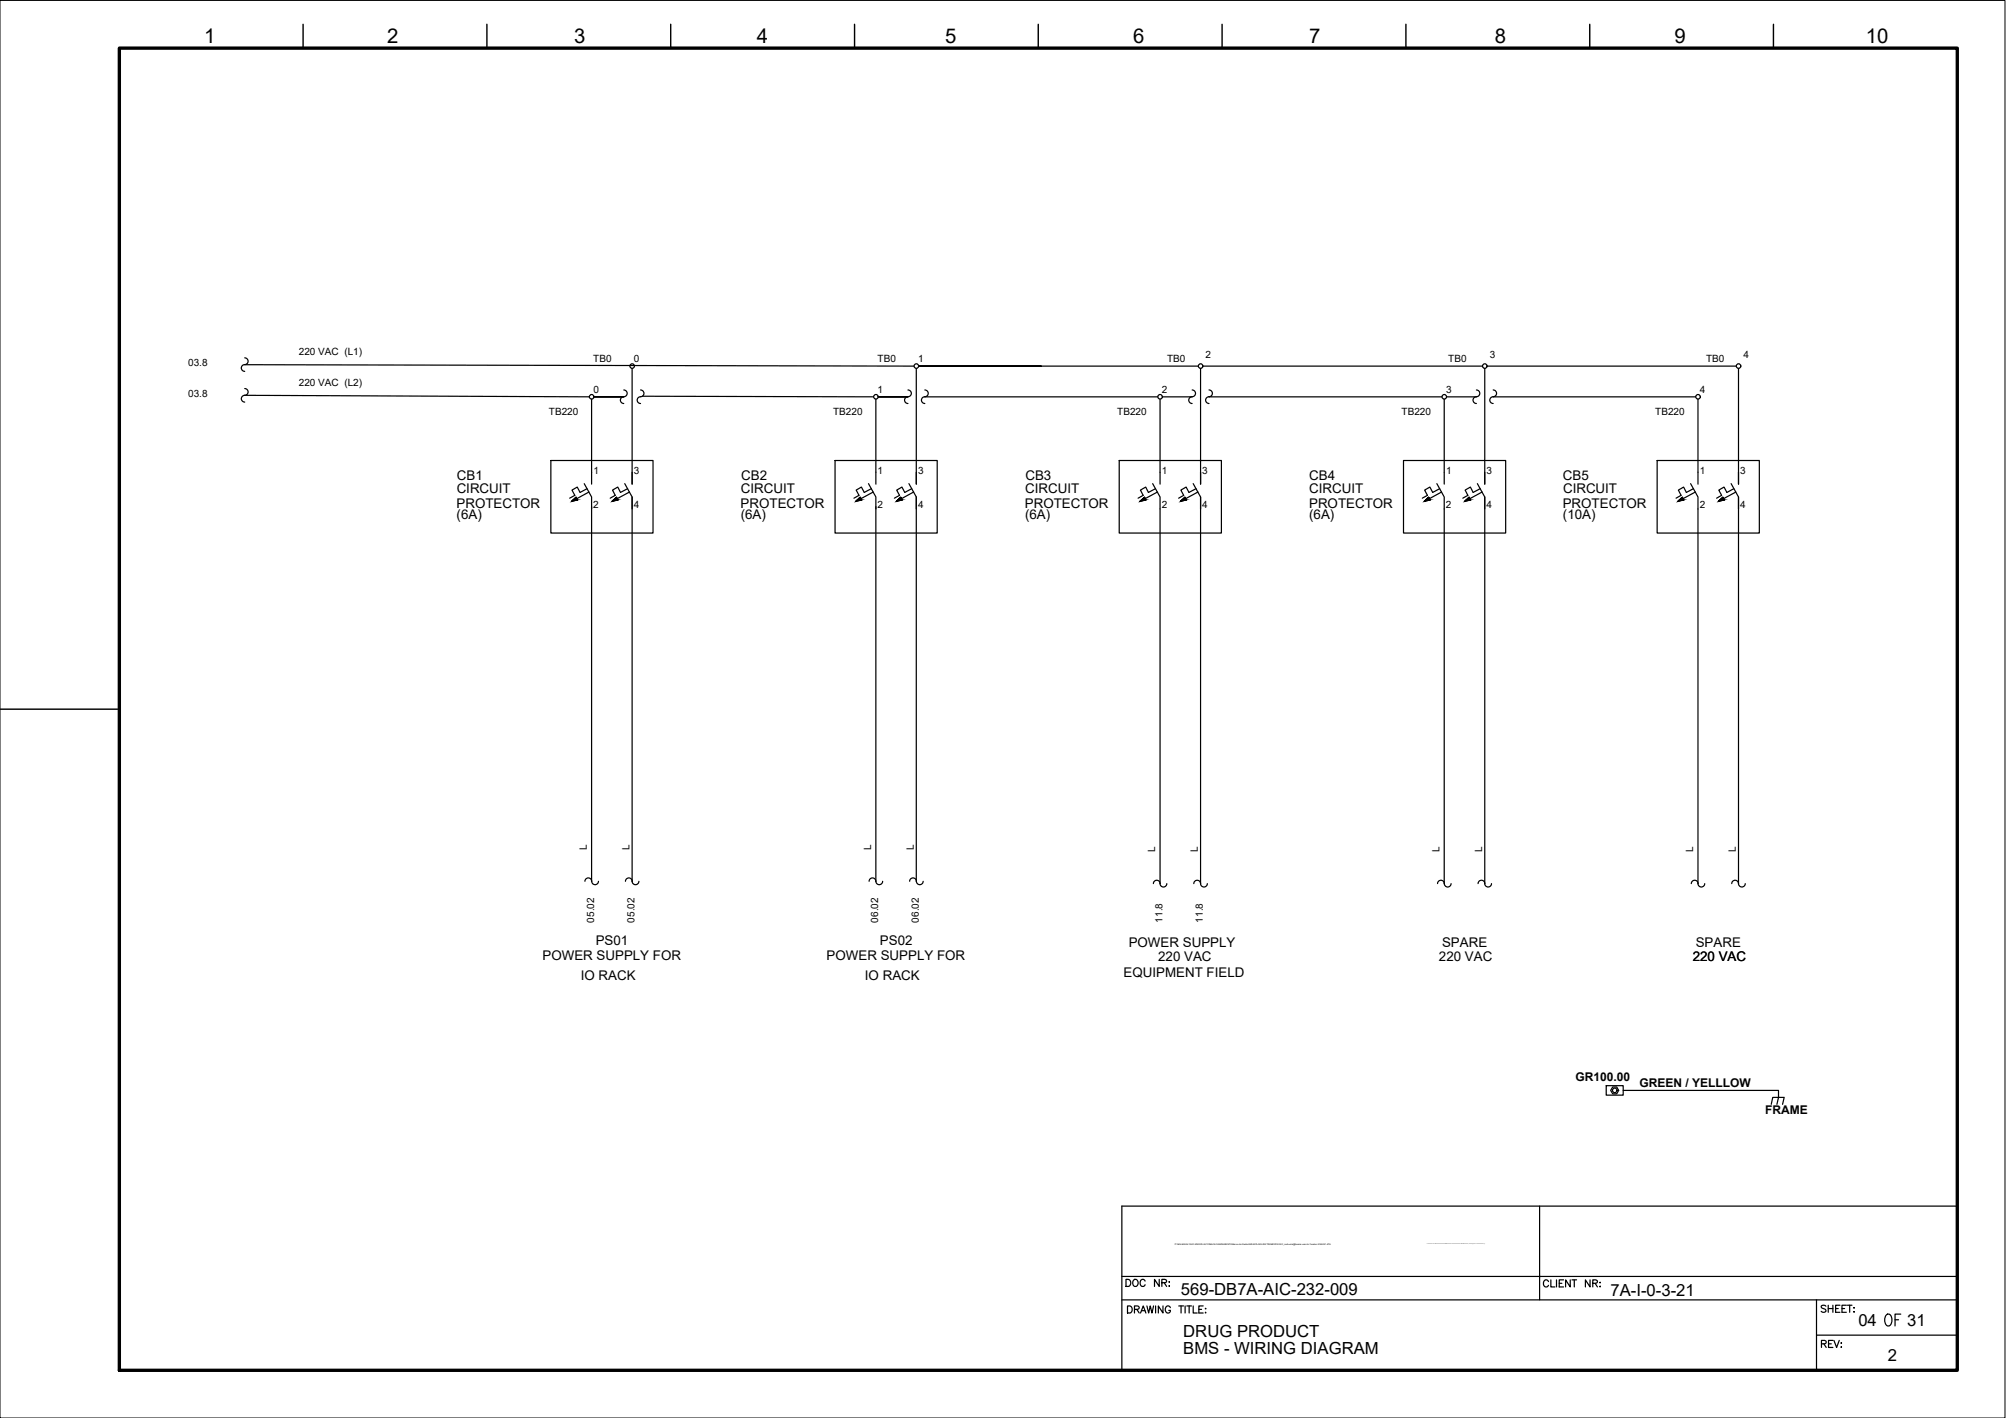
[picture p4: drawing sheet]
<svg xmlns="http://www.w3.org/2000/svg" width="420mm" height="297mm" viewBox="0 0 420 297" stroke-linecap="round" stroke-linejoin="round" font-family="sans-serif">
<defs><g id="words">
<text font-size="5.7" x="393.7" y="279">OF</text>
<text font-size="4.4" x="234.6" y="270.6">DOC NR:</text>
<g font-size="4.3">
<text x="42.8" y="9">1</text>
<text x="81.1" y="9">2</text>
<text x="120.3" y="9">3</text>
<text x="158.5" y="9">4</text>
<text x="198" y="9">5</text>
<text x="237.3" y="9">6</text>
<text x="274.2" y="9">7</text>
<text x="313.1" y="9">8</text>
<text x="350.7" y="9">9</text>
<text x="390.8" y="9">10</text>
</g>
<g font-size="3.5">
<text x="247.3" y="271.3">569-DB7A-AIC-232-009</text>
<text x="337.3" y="271.4">7A-I-0-3-21</text>
<text x="247.8" y="280.1">DRUG PRODUCT</text>
<text x="389.2" y="277.7">04</text>
<text x="399.4" y="277.7">31</text>
<text x="247.8" y="283.7">BMS - WIRING DIAGRAM</text>
<text x="395.4" y="285">2</text>
</g>
<g font-size="2.8">
<text x="95.7" y="100.5">CB1</text>
<text x="155.2" y="100.5">CB2</text>
<text x="214.8" y="100.5">CB3</text>
<text x="274.2" y="100.5">CB4</text>
<text x="327.4" y="100.5">CB5</text>
<text x="95.6" y="106.4">PROTECTOR</text>
<text x="95.7" y="103.2">CIRCUIT</text>
<text x="155.1" y="106.4">PROTECTOR</text>
<text x="155.2" y="103.2">CIRCUIT</text>
<text x="214.7" y="106.4">PROTECTOR</text>
<text x="214.7" y="103.2">CIRCUIT</text>
<text x="274.2" y="106.4">PROTECTOR</text>
<text x="274.2" y="103.2">CIRCUIT</text>
<text x="327.3" y="106.4">PROTECTOR</text>
<text x="327.4" y="103.2">CIRCUIT</text>
<text x="95.6" y="108.7">(6A)</text>
<text x="155.2" y="108.7">(6A)</text>
<text x="214.7" y="108.7">(6A)</text>
<text x="274.2" y="108.7">(6A)</text>
<text x="327.4" y="108.7">(10A)</text>
<text x="124.8" y="197.9">PS01</text>
<text x="184.3" y="197.9">PS02</text>
<text x="113.6" y="201">POWER SUPPLY FOR</text>
<text x="173.1" y="201">POWER SUPPLY FOR</text>
<text x="236.4" y="198.4">POWER SUPPLY</text>
<text x="242.6" y="201.3">220 VAC</text>
<text x="301.4" y="201.3">220 VAC</text>
<text x="302" y="198.4">SPARE</text>
<text x="354.5" y="201.3">220 VAC</text>
<text x="355.2" y="198.4">SPARE</text>
<text x="121.6" y="205.4">IO RACK</text>
<text x="181.2" y="205.4">IO RACK</text>
<text x="235.4" y="204.7">EQUIPMENT FIELD</text>
</g>
<g font-size="2.5">
<text x="330" y="226.5">GR100.00</text>
<text x="343.4" y="227.8">GREEN / YELLLOW</text>
<text x="369.7" y="233.5">FRAME</text>
</g>
<g font-size="2.1">
<text x="39.4" y="76.8">03.8</text>
<text x="62.6" y="74.4">220 VAC (L1)</text>
<text x="124.3" y="75.7">TB0</text>
<text x="132.8" y="75.7">0</text>
<text x="183.8" y="75.7">TB0</text>
<text x="192.3" y="75.7">1</text>
<text x="244.4" y="75.7">TB0</text>
<text x="252.5" y="75.1">2</text>
<text x="303.3" y="75.7">TB0</text>
<text x="312" y="75.1">3</text>
<text x="357.3" y="75.7">TB0</text>
<text x="365.2" y="75.1">4</text>
<text x="39.4" y="83.2">03.8</text>
<text x="62.6" y="80.8">220 VAC (L2)</text>
<text x="124.3" y="82.3">0</text>
<text x="183.8" y="82.3">1</text>
<text x="243.3" y="82.3">2</text>
<text x="302.9" y="82.3">3</text>
<text x="356" y="82.3">4</text>
<text x="115" y="87">TB220</text>
<text x="174.5" y="87">TB220</text>
<text x="234" y="87">TB220</text>
<text x="293.6" y="87">TB220</text>
<text x="346.7" y="87">TB220</text>
<text x="124.3" y="99.4">1</text>
<text x="132.8" y="99.4">3</text>
<text x="183.8" y="99.4">1</text>
<text x="192.3" y="99.4">3</text>
<text x="243.3" y="99.4">1</text>
<text x="251.8" y="99.4">3</text>
<text x="302.9" y="99.4">1</text>
<text x="311.3" y="99.4">3</text>
<text x="356" y="99.4">1</text>
<text x="364.5" y="99.4">3</text>
<text x="124.3" y="106.4">2</text>
<text x="132.8" y="106.4">4</text>
<text x="183.8" y="106.4">2</text>
<text x="192.3" y="106.4">4</text>
<text x="243.3" y="106.4">2</text>
<text x="251.8" y="106.4">4</text>
<text x="302.9" y="106.4">2</text>
<text x="311.3" y="106.4">4</text>
<text x="356" y="106.4">2</text>
<text x="364.5" y="106.4">4</text>
<text x="122.9" y="178.1" transform="rotate(-90 122.9 178.1)">L</text>
<text x="131.8" y="178.1" transform="rotate(-90 131.8 178.1)">L</text>
<text x="182.5" y="178.1" transform="rotate(-90 182.5 178.1)">L</text>
<text x="191.4" y="178.1" transform="rotate(-90 191.4 178.1)">L</text>
<text x="242" y="178.6" transform="rotate(-90 242 178.6)">L</text>
<text x="250.9" y="178.6" transform="rotate(-90 250.9 178.6)">L</text>
<text x="301.5" y="178.6" transform="rotate(-90 301.5 178.6)">L</text>
<text x="310.4" y="178.6" transform="rotate(-90 310.4 178.6)">L</text>
<text x="354.6" y="178.6" transform="rotate(-90 354.6 178.6)">L</text>
<text x="363.6" y="178.6" transform="rotate(-90 363.6 178.6)">L</text>
<text x="124.4" y="193.3" transform="rotate(-90 124.4 193.3)">05.02</text>
<text x="132.9" y="193.3" transform="rotate(-90 132.9 193.3)">05.02</text>
<text x="183.9" y="193.3" transform="rotate(-90 183.9 193.3)">06.02</text>
<text x="192.4" y="193.3" transform="rotate(-90 192.4 193.3)">06.02</text>
<text x="243.5" y="193.3" transform="rotate(-90 243.5 193.3)">11.8</text>
<text x="251.9" y="193.3" transform="rotate(-90 251.9 193.3)">11.8</text>
</g>
<text font-size=".5" x="246" y="260.7">P:\569-BAXALTA\01.ENG\03.AUTOMACAO\ANDAMENTO\Banco de Dados\569-B7A-INS-INSTRUMENTACAO_moliveira@tessler-com-br-Tessler-5164457.JPG</text>
</g></defs>
<!-- layer: G-TTLB-TTLB -->
<path d="M25 10.1h385v276.9h-385z" fill="none" stroke="#000" stroke-width=".7"/>
<!-- layer: G-TTLB-INDX -->
<path d="M63.5 5.1v5M102 5.1v5M140.5 5.1v5M179 5.1v5M217.5 5.1v5M256 5.1v5M294.5 5.1v5M333 5.1v5M371.5 5.1v5M0 148.6h25" fill="none" stroke="#000" stroke-width=".3"/>
<!-- layer: LGSP IA4$0$LG_PLOT -->
<path d="M322.5 252.7v19.6M235 267.4h175M235 272.3h175M380.5 279.7h29.5M380.5 272.3v14.7M235 287h175" fill="none" stroke="#000" stroke-width=".25"/>
<!-- layer: LG_PLOT -->
<g fill="none" stroke="#000" stroke-width=".25">
<path d="M410 252.7h-175v34.3M236.2 273.6h.4a.8 .8 0 0 1 .5 .7 .8 .8 0 0 1-.5 .7h-.4zM237.6 274.3l.9-.1 .1-.3-.3-.3h-.7v1.4M238.1 274.3l.5 .7M238.9 275l.6-1.4 .5 1.4M239.1 274.6h.7M240.2 273.6l.4 1.4 .3-1.4 .4 1.4 .3-1.4M242 273.6v1.4M243.6 273.6v1.4l-1-1.4v1.4M245.1 273.9a.54 .54 0 0 0-.6-.3 .54 .54 0 0 0-.4 .5v.4a.53 .53 0 0 0 .5 .6 .53 .53 0 0 0 .5-.6h-.3M246.9 273.6h1M247.4 273.6v1.4"/>
<path d="M248.2 273.6v1.4M248.6 273.6h1M249.1 273.6v1.4M249.9 273.6v1.4h.9M251.1 274.3h.6M252 273.6h-.9v1.4h.9M252.4 274.1h.2zM252.5 274.9v.1zM324.3 268.5a.54 .54 0 0 0-.6-.4 .54 .54 0 0 0-.4 .6v.3a.55 .55 0 0 0 .4 .6 .55 .55 0 0 0 .6-.4M324.8 268.1v1.5h.9M326 268.1v1.5M326.6 268.8h.5"/>
<path d="M327.5 268.1h-.9v1.5h.9M328.9 268.1v1.5l-1-1.5v1.5M329.2 268.1h1M329.7 268.1v1.5M333 268.1v1.5l-.9-1.5v1.5M333.6 268.8l.8-.1 .2-.2-.1-.2-.9-.2v1.5M334.1 268.8l.5 .8M335.1 268.7h.1zM335.1 269.5h.1zM382.4 273.6l-.3-.2-.7 .2 .2 .4 .8 .3v.4a.66 .66 0 0 1-1 0M382.9 273.4v1.5M382.9 274.1h1"/>
<path d="M383.9 273.4v1.5M384.5 274.1h.5M385.4 273.4h-.9v1.5h.9M385.8 274.1h.6M386.7 273.4h-.9v1.5h.9M386.9 273.4h1M387.4 273.4v1.5M388.3 274.8h.1zM388.3 273.9v.2zM381.5 281.5l.9-.1 .1-.2-.1-.3-.9-.1v1.5M382 281.5l.5 .8M383 281.5h.6"/>
<path d="M383.9 280.8h-.9v1.5h.9M384.1 280.8l.6 1.5 .5-1.5M385.6 282.2h.1zM385.7 281.3v.1z"/>
</g>
<!-- layer: I_TABS -->
<g fill="none" stroke="#000" stroke-width=".25">
<path d="M51.3 75a.76 .76 0 0 1 .7 .9 .76 .76 0 0 1-1 .5 .71 .71 0 0 0-.4 .8 .71 .71 0 0 0 .7 .6M132.4 77.2v24.2M191.9 77.2v24.2M218.1 76.7h-25.7h58.6M251.5 77.2v24.2M251.9 76.7h58.6M311 77.2v24.2M311.5 76.7h52.1M364.1 77.2v24.2M51.2 82.8l72.2 .3M51.3 81.4a.71 .71 0 0 1 .7 .7 .71 .71 0 0 1-.7 .7M51.3 82.8a.71 .71 0 0 0-.8 .7 .71 .71 0 0 0 .8 .7"/>
<path d="M123.9 83.6v15.3M130.6 83.1h-6.2h6.2M130.7 81.7a.76 .76 0 0 1 .6 .9 .76 .76 0 0 1-.9 .6 .71 .71 0 0 0-.4 .8 .71 .71 0 0 0 .7 .5M134.2 81.7a.76 .76 0 0 1 .7 .9 .76 .76 0 0 1-1 .6 .71 .71 0 0 0-.4 .8 .71 .71 0 0 0 .7 .5M183.5 83.6v15.3M190.2 83.1h-6.3h6.3M190.2 81.7a.76 .76 0 0 1 .7 .9 .76 .76 0 0 1-1 .6 .71 .71 0 0 0-.4 .8 .71 .71 0 0 0 .7 .5M193.7 83.1h48.8M193.7 81.7a.76 .76 0 0 1 .7 .9 .76 .76 0 0 1-1 .6 .71 .71 0 0 0-.4 .8 .71 .71 0 0 0 .7 .5M243 83.6v15.3M243.5 83.1h6.2M249.7 81.7a.76 .76 0 0 1 .7 .9 .76 .76 0 0 1-1 .6 .71 .71 0 0 0-.4 .8 .71 .71 0 0 0 .7 .5"/>
<path d="M253.2 83.1h48.8M253.2 81.7a.76 .76 0 0 1 .7 .9 .76 .76 0 0 1-.9 .6 .71 .71 0 0 0-.5 .8 .71 .71 0 0 0 .7 .5M302.5 83.6v15.3M303 83.1h6.2M309.2 81.7a.76 .76 0 0 1 .7 .9 .76 .76 0 0 1-.9 .6 .71 .71 0 0 0-.5 .8 .71 .71 0 0 0 .7 .5M312.7 83.1h42.5M312.7 81.7a.76 .76 0 0 1 .7 .9 .76 .76 0 0 1-.9 .6 .71 .71 0 0 0-.4 .8 .71 .71 0 0 0 .6 .5M355.6 83.6v15.3M123.9 106.1v78.5M132.4 104.1v80.5a.71 .71 0 0 0 .7 .7 .71 .71 0 0 0 .7-.7M183.5 106.1v78.5M191.9 104.1v80.5"/>
<path d="M243 106.6v78.5a.71 .71 0 0 0 .7 .7 .71 .71 0 0 0 .7-.7M251.5 104.1v81M302.5 106.6v78.5M311 104.1v81M355.6 106.6v78.5M364.1 104.1v81M122.5 184.6a.76 .76 0 0 1 .9-.7 .76 .76 0 0 1 .6 1 .71 .71 0 0 0 .8 .4 .71 .71 0 0 0 .5-.7M131 184.6a.71 .71 0 0 1 .7-.7 .71 .71 0 0 1 .7 .7M182 184.6a.71 .71 0 0 1 .7-.7 .71 .71 0 0 1 .8 .7M183.5 184.6a.71 .71 0 0 0 .7 .7 .71 .71 0 0 0 .7-.7M190.5 184.6a.76 .76 0 0 1 .9-.7 .76 .76 0 0 1 .6 1 .71 .71 0 0 0 .8 .4 .71 .71 0 0 0 .6-.7M241.6 185.1a.71 .71 0 0 1 .7-.7 .71 .71 0 0 1 .7 .7"/>
<path d="M250 185.1a.71 .71 0 0 1 .8-.7 .71 .71 0 0 1 .7 .7M251.5 185.1a.71 .71 0 0 0 .7 .7 .71 .71 0 0 0 .7-.7M301.1 185.1a.71 .71 0 0 1 .7-.7 .71 .71 0 0 1 .7 .7M302.5 185.1a.71 .71 0 0 0 .7 .7 .71 .71 0 0 0 .7-.7M309.6 185.1a.71 .71 0 0 1 .7-.7 .71 .71 0 0 1 .7 .7M311 185.1a.71 .71 0 0 0 .7 .7 .71 .71 0 0 0 .7-.7M354.2 185.1a.71 .71 0 0 1 .8-.7 .71 .71 0 0 1 .7 .7M355.6 185.1a.71 .71 0 0 0 .8 .7 .71 .71 0 0 0 .7-.7M362.7 185.1a.71 .71 0 0 1 .7-.7 .71 .71 0 0 1 .7 .7M364.1 185.1a.71 .71 0 0 0 .7 .7 .71 .71 0 0 0 .7-.7"/>
</g>
<!-- layer: EI-CTRL -->
<g fill="none" stroke="#000" stroke-width=".25">
<circle cx="132.4" cy="76.7" r=".48"/>
<circle cx="191.9" cy="76.7" r=".48"/>
<circle cx="251.5" cy="76.7" r=".48"/>
<circle cx="311" cy="76.7" r=".48"/>
<circle cx="364.1" cy="76.7" r=".48"/>
<circle cx="123.9" cy="83.1" r=".48"/>
<circle cx="183.5" cy="83.1" r=".48"/>
<circle cx="243" cy="83.1" r=".48"/>
<circle cx="302.5" cy="83.1" r=".48"/>
<circle cx="355.7" cy="83.1" r=".48"/>
</g>
<!-- layer: 0 -->
<g fill="none" stroke="#000" stroke-width=".25">
<path d="M51.2 76.4l140.2 .3M134.6 83l48.4 .1M336.4 227.4h3.6v2h-3.6zM337.8 227.7h.8l.4 .7-.4 .7h-.8l-.4-.7zM340 228.4h32.5v1.5l-.3 1.4M371 231.3l.3-1.4h2.4l-.3 1.4"/>
<circle cx="338.2" cy="228.4" r=".48"/>
</g>
<!-- layer: I_El_CTRL -->
<g fill="none" stroke="#000" stroke-width=".25">
<path d="M123.9 98.9v2.5M132.4 98.9v2.5M183.5 98.9v2.5M191.9 98.9v2.5M243 98.9v2.5M251.5 98.9v2.5M302.5 98.9v2.5M311 98.9v2.5M355.6 98.9v2.5M364.1 98.9v2.5M120.9 104.7l-.3-.5-.9 .9 .9-.9 .3 .5-1.2 .4M122.4 101.3l1.5 2.8v2.5"/>
<path d="M123 102.4l-1.5 .8-.6-1.2-1.1 .7 .6 1.1-1.1 .6M123.4 103.1l-2.6 1.4M129.4 104.7l-.3-.5-.9 .9 .9-.9 .3 .5-1.2 .4M130.9 101.3l1.5 2.8v2.5M131.4 102.4l-1.4 .8-.6-1.2-1.1 .7 .6 1.1-1.1 .6M131.8 103.1l-2.5 1.4M180.5 104.7l-.3-.5-1 .9 1-.9 .3 .5-1.3 .4M181.9 101.3l1.6 2.8v2.5M182.5 102.4l-1.5 .8-.6-1.2-1.1 .7 .6 1.1-1 .6M182.9 103.1l-2.6 1.4M189 104.7l-.3-.5-1 .9 1-.9 .3 .5-1.3 .4M190.4 101.3l1.5 2.8v2.5"/>
<path d="M191 102.4l-1.5 .8-.6-1.2-1.1 .7 .6 1.1-1.1 .6M191.4 103.1l-2.6 1.4M240 104.7l-.3-.5-1 .9 1-.9 .3 .5-1.3 .4M241.4 101.3l1.6 2.8v2.5M242 102.4l-1.5 .8-.5-1.2-1.1 .7 .5 1.1-1 .6M242.4 103.1l-2.6 1.4M248.5 104.7l-.3-.5-1 .9 1-.9 .3 .5-1.3 .4M249.9 101.3l1.6 2.8v2.5M250.5 102.4l-1.5 .8-.6-1.2-1.1 .7 .6 1.1-1 .6M250.9 103.1l-2.6 1.4M299.5 104.7l-.3-.5-.9 .9 .9-.9 .3 .5-1.2 .4M300.9 101.3l1.6 2.8v2.5"/>
<path d="M301.5 102.4l-1.4 .8-.6-1.2-1.1 .7 .6 1.1-1.1 .6M301.9 103.1l-2.5 1.4M308 104.7l-.3-.5-1 .9 1-.9 .3 .5-1.3 .4M309.4 101.3l1.6 2.8v2.5M310 102.4l-1.5 .8-.5-1.2-1.1 .7 .5 1.1-1 .6M310.4 103.1l-2.6 1.4M352.7 104.7l-.3-.5-1 .9 1-.9 .3 .5-1.3 .4M354.1 101.3l1.5 2.8v2.5M354.7 102.4l-1.5 .8-.6-1.2-1.1 .7 .6 1.1-1.1 .6M355.1 103.1l-2.6 1.4M361.1 104.7l-.3-.5-.9 .9 .9-.9 .3 .5-1.2 .4M362.6 101.3l1.5 2.8v2.5"/>
<path d="M363.2 102.4l-1.5 .8-.6-1.2-1.1 .7 .6 1.1-1.1 .6M363.6 103.1l-2.6 1.4"/>
</g>
<g fill="#000" stroke="#000" stroke-width=".21">
<path d="M120.1 104.7l.5-.5 .3 .5zM119.7 105.1l1.2-.4h-.8z"/>
<path d="M128.5 104.7l.6-.5 .3 .5zM128.2 105.1l1.2-.4h-.9z"/>
<path d="M179.6 104.7l.6-.5 .3 .5zM179.2 105.1l1.3-.4h-.9z"/>
<path d="M188.1 104.7l.6-.5 .3 .5zM187.7 105.1l1.3-.4h-.9z"/>
<path d="M239.1 104.7l.6-.5 .3 .5zM238.7 105.1l1.3-.4h-.9z"/>
<path d="M247.6 104.7l.6-.5 .3 .5zM247.2 105.1l1.3-.4h-.9z"/>
<path d="M298.6 104.7l.6-.5 .3 .5zM298.3 105.1l1.2-.4h-.9z"/>
<path d="M307.1 104.7l.6-.5 .3 .5zM306.7 105.1l1.3-.4h-.9z"/>
<path d="M351.8 104.7l.6-.5 .3 .5zM351.4 105.1l1.3-.4h-.9z"/>
<path d="M360.3 104.7l.5-.5 .3 .5zM359.9 105.1l1.2-.4h-.8z"/>
</g>
<!-- layer: I_DATA -->
<path d="M115.4 96.5h21.4v15.2h-21.4zM174.9 96.5h21.4v15.2h-21.4zM234.4 96.5h21.4v15.2h-21.4zM294 96.5h21.4v15.2h-21.4zM347.1 96.5h21.4v15.2h-21.4z" fill="none" stroke="#000" stroke-width=".25"/>
<!-- layer: 0 -->
<path d="M0 .1h419.9v296.9h-419.9z" fill="none" stroke="#000" stroke-width=".21"/>
<use href="#words"/>
</svg>
